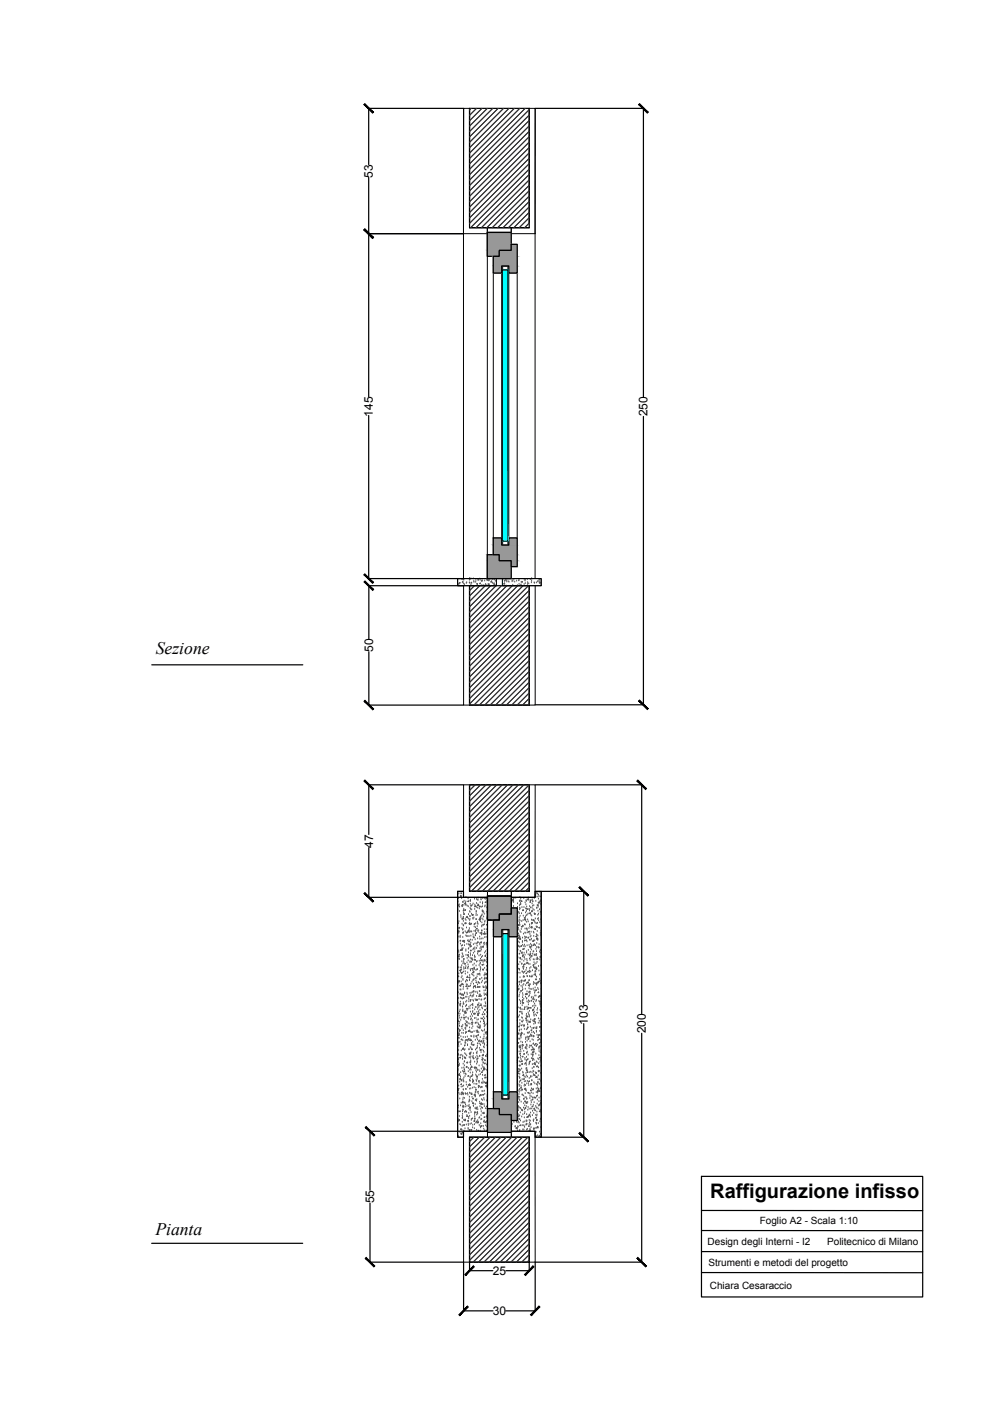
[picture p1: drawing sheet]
<svg xmlns="http://www.w3.org/2000/svg" width="420mm" height="594mm" viewBox="0 0 420 594" stroke-linecap="round" stroke-linejoin="round" font-family="sans-serif">
<defs><g id="words">
<text font-size="8.4" x="297.5" y="502">Raffigurazione infisso</text>
<g font-size="7.4">
<text x="65.3" y="273.9">Sezione</text>
<text x="65.1" y="517.4">Pianta</text>
</g>
<g font-size="5">
<text x="156.2" y="74.4" transform="rotate(-90 156.2 74.4)">53</text>
<text x="156.2" y="174.5" transform="rotate(-90 156.2 174.5)">145</text>
<text x="271.3" y="174.5" transform="rotate(-90 271.3 174.5)">250</text>
<text x="156.3" y="273.2" transform="rotate(-90 156.3 273.2)">50</text>
<text x="156.3" y="355.1" transform="rotate(-90 156.3 355.1)">47</text>
<text x="246.3" y="429.3" transform="rotate(-90 246.3 429.3)">103</text>
<text x="270.6" y="432.9" transform="rotate(-90 270.6 432.9)">200</text>
<text x="156.8" y="504.2" transform="rotate(-90 156.8 504.2)">55</text>
<text x="206.4" y="534.1">25</text>
<text x="206.4" y="551">30</text>
</g>
<g font-size="4.2">
<text x="318.3" y="512.8">Foglio A2 - Scala 1:10</text>
<text x="296.4" y="521.8">Design degli Interni - I2</text>
<text x="346.5" y="521.8">Politecnico di Milano</text>
<text x="296.8" y="530.6">Strumenti e metodi del progetto</text>
<text x="297.3" y="540.2">Chiara Cesaraccio</text>
</g>
</g></defs>
<!-- layer: spessoreLmuri -->
<path d="M196.7 45.4v50h25v-50M196.7 93.4v-48h25v48M196.7 245.4v50h25v-50M196.7 245.4h25M196.7 328.8h25v44.6h-25zM196.7 476.4h25v52.4h-25z" fill="none" stroke="#000" stroke-width=".51"/>
<!-- layer: hatches -->
<path d="M208 242.4v3M210.5 242.4v3" fill="none" stroke="#0ff" stroke-width=".42"/>
<!-- layer: sezioneLastre -->
<g fill="none" stroke="#000" stroke-width=".42">
<path d="M204.1 97.4h10.1v7.5h-5.1v2.5h-5zM204.1 97.4h10.1M209.1 104.9h5.1v-2.5h2.5v12h-3.6v-3h-2.9v3h-3.6v-7h2.5zM213.1 111.4h3.6M204.1 232.4h5v2.5h5.1v7.5h-10.1zM206.6 225.4h3.6v3h6.5v9h-2.5v-2.5h-5.1v-2.5h-2.5zM213.1 228.4v-3h3.6v3M191.7 242.4h16.3v3h-16.3zM208 242.4h-16.3v3h16.3M210.5 242.4h16.2v3h-16.2M210.5 242.4h16.2v3h-16.2zM204.2 375.4h10h-10"/>
<path d="M204.2 375.4h10v7.5h-5v2.5h-5zM204.2 375.4h10M209.2 382.9h5v-2.5h2.5v12h-3.5v-3h-3v3h-3.5v-7h2.5zM213.2 389.4h3.5M206.7 457.4h3.5v3h6.5v9h-2.5v-2.5h-5v-2.5h-2.5zM204.2 464.4h5v2.5h5v7.5h-10zM204.2 474.4h10M213.2 460.4v-3h3.5v3"/>
</g>
<!-- layer: LineeControtelaio -->
<g fill="none" stroke="#000" stroke-width=".42">
<path d="M194.2 45.4v52.5h9.9M196.7 45.4h-2.5v50.5M221.7 45.4h2.5l-.1 52.5M224.2 45.4l-.1 52.5M204.1 95.4v2h10.1v-2M214.2 97.9h9.9M194.2 245.4v50h2.5M224.2 245.4v50h-2.5M196.7 328.8h-2.5v47.1h10M221.7 328.8h2.5l-.1 47.1h-9.9M204.2 375.4v-2h10v2M204.2 473.9h-10v54.9h2.5"/>
<path d="M204.2 474.4v2M214.2 473.9h9.9l.1 54.9h-2.5M214.2 474.4v2"/>
</g>
<!-- layer: LineeProiettate -->
<g fill="none" stroke="#000" stroke-width=".42">
<path d="M194.2 95.9v146.5M204.1 97.4v145h10.1M224.1 97.9v144.5M206.6 114.4v111M210.6 113.1h2.2v113.6h-2.2zM216.7 114.4v111M194.2 373.4h-2.5v103h2.5M208 375.4h2.5M224.1 373.4h2.6v103h-2.6M204.2 385.4v79M206.7 385.4v72M210.6 391.1h2.2v67.6h-2.2z"/>
<path d="M216.7 392.4v65"/>
</g>
<!-- layer: 2.5 -->
<g fill="none" stroke="#000" stroke-width=".42">
<path d="M204.1 95.4v2M214.2 95.4v2M210.2 114.4v111M210.6 111.4h2.2v1.7h-2.2v-1.7h2.2M210.6 113.1v113.6M212.8 113.1v113.6M213.1 114.4v111M210.6 226.7h2.2v1.7h-2.2zM204.2 373.4v2M214.2 373.4v2M210.2 392.4v65M210.6 391.1v67.6h2.2v1.7h-2.2v-1.7h2.2v-67.6"/>
<path d="M210.6 389.4h2.2v1.7h-2.2v-1.7h2.2M213.2 392.4v65M204.2 474.4v2M214.2 474.4v2"/>
</g>
<!-- layer: sezioneLastre -->
<circle cx="210" cy="474.4" r=".18" fill="#000"/>
<!-- layer: lastre -->
<g fill="none" stroke="#545454" stroke-width=".42">
<path d="M191.8 244.9h.1M192.1 244.8h.1M192.4 244.2l.3-.2-.1 .3zM192.5 244.6h.1M193.5 242.8h.1M193.9 243.6v.3h-.3zM193.9 243h.1M194.1 244.6h.1M194.2 243h.1M194.3 243h.1M194.6 245h.1M195.3 244.4h.1"/>
<path d="M195.5 244.1h.1M196.6 244.2h.1M196.6 243.1h.1M196.6 242.5l.4-.1-.1 .3zM196.7 242.4h.1M196.7 244.3h.1M196.8 242.6h.1M197.3 245.1h.1M197.3 242.5h.1M197.5 243.9l.1 .3h-.3zM198.3 242.5h.1M198.5 243.6h.1"/>
<path d="M198.5 244h.1M199.3 244h.1M199.3 243.2h.1M199.7 244.6l.3-.1-.1 .3zM200 245.2h.1M200.5 242.5l.1 .5h-.5zM201 242.6h.1M201.2 244.2v.4l-.3-.1zM201.4 243.1h.1M201.8 243.6h.1M201.9 245.3h.1M201.9 243.6h.1"/>
<path d="M202 243.3h.1M202.7 245.3h.1M203 243.4h.1M203.4 244.9h.1M203.6 245.2h.1M203.7 242.7h.1M203.9 243l.4-.2-.1 .3zM204.4 242.6h.1M204.5 244.9h.1M204.5 243.2h.1M204.8 243.4h.1M204.8 244.6l.1 .3h-.3z"/>
<path d="M204.9 243.1h.1M205.9 243.4l.1 .5-.5-.1zM206.3 244.4h.1M206.4 242.8h.1M206.8 244.7h.1M207 245l.3-.1-.1 .3zM207 244.6h.1M207.1 242.9h.1M207.5 243.5h.1M211.4 244.2v.5l-.4-.1zM211.6 243.2l-.4 .2 .3 .1 .1-.3M211.8 243.1h.1"/>
<path d="M212 245.4h.1M212.3 243.4h.1M212.3 243.8h.1M212.9 243.8h.1M213.2 243.9h.1M214.3 245.4h.3M214.5 243.7h.1M214.5 243.2h.1M214.8 245.2h.1M214.9 243.5h.1M215.2 242.8h.1M215.6 243.9h.1"/>
<path d="M216.4 243.5h.1M216.5 245.4l.3-.3v.3M217.2 243.3h.1M217.4 244.8h.1M217.5 243.1h.1M218 245.4h.1M218.3 245h.1M218.3 244h.1M218.5 243.8l.4-.2-.1 .3zM219.6 244.9h.1M219.6 243h.1M220 243.4h.1"/>
<path d="M220 244.5h.1M220.1 242.8h.1M220.9 242.9h.1M221 244.9h.1M221 244.1h.1M221.5 244.6h.1M222.3 242.4l.1 .3-.3-.1zM222.6 244.2h.1M222.7 242.5h.1M222.7 243.5h.1M222.8 242.6h.1M223.7 244.2h.1"/>
<path d="M223.9 244.3h.1M224.7 244.2h.1M225.2 243.8h.1M225.4 243.6h.1M225.8 244.2l.4-.2-.1 .3zM226 244h.1M226 242.7l.1 .3h-.4zM226.5 244.3h.1M191.7 379.2l.3-.1-.1 .3-.2-.1M191.8 379.6h.1M191.8 377.9h.1M191.9 376.2h.1"/>
<path d="M192 374.5h.1M192 376.4h.1M192.2 379.7h.1M192.4 379.1h.1M192.7 374.5h.1M192.9 375.5l.3-.1-.1 .3zM193.1 375.1v.3h-.3zM193.3 374.4h.1M193.4 376.5h.1M193.5 379.8h.1M193.8 379.9h.1M193.8 378.9v.4l-.3-.1z"/>
<path d="M193.8 378h.1M194 378.1h.1M194.3 379.2h.1M194.4 377.5h.1M194.6 378.5l.4-.4 .1 .5zM195.1 379.2h.1M195.1 377.8h.1M195.2 376h.1M195.2 379.2h.1M195.7 379.6h.1M195.9 377.6l.4-.1-.1 .3zM196.1 376.6h.1"/>
<path d="M196.2 379.9h.1M197 378.9h.1M197 377.6h.1M197.1 377.2h.1M197.4 379.3l.1 .3-.3-.1zM197.8 379.3h.1M198.2 378.7h.1M198.8 376.7h.1M198.9 380h.1M198.9 379.2h.1M199 379.6l.3-.1-.1 .3zM199.6 378.5h.1"/>
<path d="M199.7 376.8h.1M199.9 377.1h.1M200.2 379h.1M200.2 375.9h.2M200.2 375.9v.1M200.3 377.2h.1M200.4 378.9l.1 .5h-.5zM200.5 379.4h.1M200.5 375.9l-.3 .1M201.1 379.6v.3h-.3zM201.1 378.2h.1M201.5 376.8h.1"/>
<path d="M201.5 377h.1M202.1 379.9h.1M202.1 378.8h.1M202.2 378.2h.1M202.2 376.5h.1M202.9 376.6h.1M203.1 380h.1M203.2 379.5h.1M203.2 378l.4-.1-.1 .3zM203.4 376.8h.1M204 376.1v.3h-.3zM204.1 377.7h.1"/>
<path d="M214.8 376.8l.4-.2-.2 .3zM214.9 377.1h.1M214.9 377.9h.1M214.9 377l.1 .4-.3-.1zM215.1 377.4h.1M215.1 379.8h.1M215.2 378.1h.1M215.2 376.4h.1M215.8 375.9l-.2 .2 .5 .1-.1-.3M216.8 378.7h.1M217.7 379.4h.1M217.7 377.7h.1"/>
<path d="M217.8 376h.1M217.8 377.5h.1M217.8 378.8l.4-.1-.1 .3zM217.9 377.4h.1M218.1 378.5h.1M218.1 376.7h.1M218.6 377.4v.3l-.3-.1zM219.4 376.5h.1M220 378.2h.1M220.3 379.1h.1M220.4 377.4h.1M220.5 377.6h.1"/>
<path d="M220.6 380h.1M220.8 376.9h.1M221 376.9l.4-.4 .1 .5zM221.3 376.2h.1M221.9 379.8h.1M222.1 377.2l.4-.2-.2 .3zM222.2 377.7l.1 .3h-.3zM222.9 378.7h.1M223 377h.1M223.1 379.6h.1M223.2 377.8h.1M223.2 377.7h.1"/>
<path d="M223.6 379.4h.1M223.8 376.4h.1M224.2 375.2h.1M224.5 377.6h.1M224.5 375.8h.1M224.8 374.1h.1M225.1 379.4h.1M225.1 379.2l.4-.1-.1 .3zM225.1 374.2l.1 .3h-.3zM225.3 375.8h.1M225.5 378.4h.1M225.5 376.7h.1"/>
<path d="M225.6 375h.1M225.8 375.6h.1M225.9 373.8h.1M225.9 378v.3h-.3zM225.9 377.8h.1M226.4 375.5l.3-.1-.1 .3zM226.4 377.4h.1M226.6 378.9h.1M226.7 377.5l-.2 .3h.2M191.7 381.3h.1M191.8 394.8h.1M192 398.4h.1"/>
<path d="M192.1 386.9h.1M192.2 391h.1M192.2 390.2h.1M192.2 399h.1M192.2 392.6h.1M192.2 389.2h.1M192.2 386.1h.1M192.2 390.1l.1 .3h-.3zM192.2 388.6l.4-.1-.1 .3zM192.4 381.9h.1M192.5 380h.1M192.8 392.8h.1"/>
<path d="M192.8 392.2h.1M192.8 398.1l.3-.2-.1 .3zM192.9 395.5h.1M192.9 393.9l.1 .3h-.3zM193 383.6h.1M193.1 384.4h.1M193.2 398.2h.1M193.3 396.4h.1M193.5 385l.3-.2-.1 .3zM193.5 389h.1M193.5 397.5h.1M193.6 387.2h.1"/>
<path d="M193.6 399.5h.1M193.6 397.7l.1 .3h-.3zM193.7 397.8h.1M193.7 396.2h.1M193.8 394.5h.1M193.8 389.7h.1M193.8 400h.1M193.9 392.8h.1M193.9 391.1h.1M193.9 397.4h.1M194 389.4h.1M194 384.5h.1"/>
<path d="M194 391h.1M194 394.4l.4-.2-.1 .3zM194 387.7h.1M194.1 381.8h.1M194.1 386h.1M194.1 390.8h.1M194.2 384.3h.1M194.2 385h.1M194.2 394.4h.1M194.2 381.5h.1M194.2 387.9h.1M194.2 382.6h.1"/>
<path d="M194.3 380.9h.1M194.4 381.6h.1M194.5 382.8v.3h-.3zM194.5 394.9h.1M194.6 396.2h.1M194.6 394.4h.1M194.7 381.3l.3-.2-.1 .3zM194.8 387h.1M194.9 390.4h.1M194.9 385.2h.1M195.1 398h.1M195.1 398.5h.1"/>
<path d="M195.2 392.1h.1M195.2 386.6v.3h-.3zM195.2 385.6h.1M195.3 390.7l.3-.2-.1 .4zM195.4 388.8h.1M195.5 392.4h.1M195.6 395.6h.1M195.7 383.9v.5l-.4-.1zM195.8 384.5h.1M195.9 390.4v.3h-.3zM195.9 394.2h.1M196 390.1l.4-.4v.5z"/>
<path d="M196 392.4h.1M196.2 385h.1M196.2 397.7h.1M196.3 399.2h.1M196.3 383.2h.1M196.3 397.5h.1M196.4 395.8h.1M196.4 394.1h.1M196.5 392.4h.1M196.5 395.9h.1M196.5 387l.3-.1-.1 .3zM196.5 389.8h.1"/>
<path d="M196.5 390.7h.1M196.6 394.2l.1 .3h-.4zM196.6 389h.1M196.7 387.3h.1M196.7 385.6h.1M196.8 386.8h.1M196.8 381.9h.1M196.8 383.9h.1M196.9 382.2h.1M196.9 385.2h.1M196.9 396.9h.1M196.9 380.6h.1"/>
<path d="M196.9 384h.1M196.9 390.5h.1M197 399.5h.1M197 395.5l.1 .5-.5-.1zM197.1 396.4l.3-.1-.1 .3zM197.1 393.8h.1M197.1 381h.1M197.1 387.4h.1M197.2 395.1h.1M197.2 392.2h.1M197.3 398l.1 .4-.4-.1zM197.3 390.4h.1"/>
<path d="M197.5 387.2h.1M197.5 383h.1M197.6 381.2h.1M197.6 390.5h.1M197.7 383.3l.4-.1-.1 .3zM197.8 394h.1M198.1 384.8h.1M198.1 398h.1M198.1 383.1l.1 .3h-.3zM198.1 391.6h.1M198.2 385.1h.1M198.2 392.5h.1"/>
<path d="M198.3 392.7l.3-.1-.1 .3zM198.3 399.4h.1M198.3 395.8h.1M198.4 397.5h.1M198.5 384.6h.1M198.6 390.2h.1M198.6 388.4h.1M198.8 386.9l.1 .3h-.3zM198.9 398.8h.1M198.9 381h.1M198.9 397.1h.1M198.9 397.8h.1"/>
<path d="M199 395.4h.1M199 393.7h.1M199.1 392h.1M199.2 390.4h.1M199.2 391.9h.1M199.2 388.7h.1M199.2 389.9h.1M199.3 387h.1M199.3 385.3h.1M199.4 383.6h.1M199.4 382.8h.1M199.5 381.9h.1"/>
<path d="M199.5 382h.1M199.5 380.2h.1M199.5 390.7l.1 .3h-.3zM199.5 389l.4-.1-.1 .3zM199.6 385.3h.1M199.6 397.4h.1M199.7 395.5h.1M199.9 396.4h.1M199.9 383.5h.1M199.9 390h.1M199.9 388.2h.1M199.9 395.2h.1"/>
<path d="M200 386.4h.1M200.1 399.8h.1M200.1 393.3h.1M200.1 398.5l.3-.2-.1 .3zM200.1 380.5h.1M200.1 386.9h.1M200.2 399.1h.1M200.2 387.3h.1M200.2 394.5l.1 .4-.3-.1zM200.3 390.6h.1M200.5 389.9h.1M200.7 385.1l.4-.4 .1 .5z"/>
<path d="M200.8 385.4l.3-.2-.1 .3zM200.8 380.8h.1M200.9 392.6h.1M200.9 398.4l.1 .3h-.3zM201 395.4h.1M201 395.9h.1M201 393.5h.1M201.1 397.5h.1M201.1 391.1h.1M201.1 384.6h.1M201.2 384.7h.1M201.2 386.2h.1"/>
<path d="M201.3 384.3h.1M201.3 394.8l.4-.1-.1 .2zM201.4 390.9l.4-.4v.5zM201.4 398.5h.1M201.5 396.8h.1M201.5 395.1h.1M201.6 397.1h.1M201.6 380.1h.1M201.6 393.4h.1M201.6 397.9h.1M201.7 391.7h.1M201.7 390h.1"/>
<path d="M201.8 383.4v.3h-.3zM201.8 388.3h.1M201.8 387.9h.1M201.9 386.6h.1M201.9 385h.1M201.9 390h.1M202 383.3h.1M202 381.7l.3-.1-.1 .2zM202 381.6h.1M202.2 382.1h.1M202.3 393.4h.1M202.3 385.4h.1"/>
<path d="M202.4 391.5h.1M202.5 387.2v.3h-.3zM202.5 396.3v.5l-.5-.1zM202.6 391.1l.3-.1-.1 .3zM202.6 384.2h.1M202.6 382.4h.1M202.6 395.3h.1M202.8 395.9h.1M202.9 383h.1M202.9 389.4h.1M202.9 395.1h.1M202.9 387.4h.1"/>
<path d="M203 390.7h.1M203 399.3h.1M203 386.4h.1M203 392.8h.1M203.2 385.9h.1M203.2 391v.4l-.3-.1zM203.4 398.7h.1M203.6 391.4h.1M203.6 392.7h.1M203.7 389.5h.1M203.7 396h.1M203.8 387.4l.3-.1-.1 .3z"/>
<path d="M203.9 394.9v.3h-.3zM203.9 382.2h.1M203.9 384.8h.1M204 380.3h.1M204 399.8h.1M204 397h.1M204.1 398.1h.1M204.1 390.5h.1M204.1 384.1h.1M204.1 396.4h.1M204.2 394.7h.1M216.7 381.6v.4"/>
<path d="M216.7 382.5l.3-.1-.3 .2M216.7 380.5h.1M216.8 380.1h.1M216.9 399.7h.1M217 398h.1M217 396.3h.1M217 391.4h.1M217 388.5l.1 .3h-.3zM217.1 394.7h.1M217.2 393h.1M217.2 391.9l.3-.1-.1 .3zM217.2 393.3h.1"/>
<path d="M217.2 391.3h.1M217.3 396.6h.1M217.3 389.6h.1M217.3 382.2h.1M217.4 387.9h.1M217.4 387.3v.5l-.4-.1zM217.4 386.2h.1M217.5 384.5h.1M217.5 396.8h.1M217.5 385.4h.1M217.5 382.8h.1M217.6 395h.1"/>
<path d="M217.6 381.1h.1M217.6 399.8h.1M217.6 386.9h.1M217.6 393.3h.1M217.7 380.5h.1M217.7 392.3l.1 .3h-.3zM217.8 387.7h.1M217.8 385.8h.1M217.8 396.7h.1M217.9 380.8h.1M217.9 383.9h.1M217.9 390.3h.1"/>
<path d="M217.9 398.6h.1M218 393.1l.1 .4h-.5zM218.1 398.6h.1M218.2 390.7h.1M218.4 389.4h.1M218.4 388.2l.4-.1-.2 .3zM218.5 396.1v.4l-.3-.1zM218.5 382.8h.1M218.6 386.1h.1M218.6 380.2h.1M218.7 398.8l.1 .5h-.5zM218.8 394.8h.1"/>
<path d="M218.9 394.4h.1M218.9 388h.1M218.9 393h.1M218.9 381.6h.1M218.9 396h.1M219 397.6l.3-.1-.1 .3zM219.1 385.7h.1M219.2 400v.3l-.3-.1zM219.2 383.8h.1M219.2 388.1h.1M219.3 391.4h.1M219.3 381.2v.3h-.3z"/>
<path d="M219.4 396.6h.1M219.5 380.2h.1M219.6 399.4h.1M219.6 397.7h.1M219.6 384.5l.4-.1-.1 .3zM219.7 396h.1M219.7 387.4h.1M219.7 394.3h.1M219.8 392.6h.1M219.9 390.9h.1M219.9 393.4h.1M219.9 389.2h.1"/>
<path d="M220 385v.3h-.3zM220 387.5h.1M220 396.7h.1M220 385.8h.1M220.1 384.1h.1M220.2 382.4h.1M220.2 392.8h.1M220.2 394l.3-.2-.1 .3zM220.2 385.5h.1M220.2 380.7h.1M220.3 391h.1M220.5 383.6h.1"/>
<path d="M220.5 381.8h.1M220.6 380.9h.1M220.6 399.2h.1M220.6 398.7h.1M220.6 386.4h.1M220.6 392.8h.1M220.7 388.8v.3h-.3zM220.8 394.6h.1M220.8 396.2h.1M220.8 383.3h.1M220.8 389.8h.1M220.9 380.9l.3-.2-.1 .3z"/>
<path d="M220.9 390.8h.1M221 385.4h.1M221.2 382.9h.1M221.3 386.2h.1M221.3 398.2h.1M221.4 392.6v.4l-.3-.1zM221.4 390.3l.4-.2-.1 .3zM221.5 390.8h.1M221.6 389h.1M221.6 396.1h.1M221.8 381.7h.1M221.8 393.9h.1"/>
<path d="M221.8 387.5h.1M221.9 381.1h.1M221.9 388.2h.1M222 391.5h.1M222 399.7l.3-.2-.1 .4zM222.1 392.6h.1M222.1 396.5l.1 .3-.4-.1zM222.1 382.3l.1 .5-.5-.1zM222.2 399h.1M222.2 380.3h.1M222.2 397.3h.1M222.3 395.6h.1"/>
<path d="M222.3 393.9h.1M222.4 383.4h.1M222.4 392.2h.1M222.5 390.5h.1M222.5 388.9h.1M222.6 398h.1M222.6 387.2h.1M222.6 393.5h.1M222.6 396.2h.1M222.7 385.5h.1M222.7 396.8h.1M222.7 383.8h.1"/>
<path d="M222.8 382.1h.1M222.8 388.1v.5l-.4-.1zM222.8 380.4h.1M222.9 388.8h.1M222.9 387h.1M222.9 385.6h.1M222.9 381.5l.1 .3h-.3zM223 386.5l-.1 .3-.2-.2 .3-.1M223.2 399.8h.1M223.2 396l.4-.1-.1 .3zM223.3 381h.1M223.3 398.8h.1"/>
<path d="M223.4 390.6h.1M223.5 393.9v.5l-.4-.1zM223.6 398.7h.1M223.6 385.9h.1M223.6 392.3h.1M223.6 385.3l.1 .3h-.3zM223.6 390.9h.1M223.7 381.4h.1M223.8 395.7h.1M223.8 382.8h.1M223.8 389.3h.1M223.9 382.9l.4-.1-.2 .3z"/>
<path d="M223.9 396h.1M223.9 383h.1M224 394.2h.1M224 386.3h.1M224.1 399.7l.1 .5-.5-.1zM224.2 386.8h.1M224.3 385h.1M224.3 389.1l.1 .3h-.3zM224.3 396.2h.1M224.5 392.3l.3-.1-.1 .3zM224.5 397.7h.1M224.6 388.3h.1"/>
<path d="M224.7 391.6h.1M224.7 398.7h.1M224.8 399.9h.1M224.8 388.6h.1M224.8 393.4h.1M224.8 397h.1M224.8 387h.1M224.8 380.6h.1M224.8 395.3h.1M224.9 393.6h.1M224.9 380.4h.1M225 391.9h.1"/>
<path d="M225 390.2h.1M225 393l.1 .3-.3-.1zM225.1 388.5h.1M225.2 386.8h.1M225.2 385.1h.1M225.2 394h.1M225.3 383.5h.1M225.3 392.2h.1M225.3 393.6h.1M225.4 381.8h.1M225.4 380.1h.1M225.4 396.9h.1"/>
<path d="M225.5 384.8h.1M225.6 383h.1M225.6 385.7h.1M225.7 388.6l.4-.1-.2 .3zM225.7 396.8l.1 .3h-.3zM225.8 395.7h.1M226 381.1h.1M226.1 398.9h.1M226.1 386.6h.1M226.2 398l.4-.1-.1 .3zM226.3 391h.1M226.4 399.3h.1"/>
<path d="M226.5 398.2h.1M226.5 385.4h.1M226.5 391.8h.1M226.6 381.8v.3h-.3zM226.6 392h.1M226.6 383.2h.1M226.6 390.1h.1M191.7 401.7v.1M191.9 400.2h.1M191.9 415.9h.1M192.1 411.2l.4-.2-.1 .3zM192.1 408.9l.1 .3h-.3z"/>
<path d="M192.1 418.3h.1M192.2 411.9h.1M192.2 405.4h.1M192.2 411.1h.1M192.2 408h.1M192.3 400.4v.5h-.4zM192.3 411.3h.1M192.5 402h.1M192.5 400.1h.1M192.5 406.6l.4-.4 .1 .5zM192.7 416.6h.1M192.7 414.7h.1"/>
<path d="M192.8 412.7l.1 .3h-.3zM192.9 419.8h.1M192.9 418.1h.1M192.9 413.3h.1M192.9 407.4h.1M193 416.5h.1M193 405.6h.1M193 416.6h.1M193.1 414.8h.1M193.1 413.1h.1M193.2 411.4h.1M193.2 409.7h.1"/>
<path d="M193.2 405.4h.1M193.3 418.3h.1M193.3 408h.1M193.4 406.3h.1M193.4 407.5l.3-.2-.1 .3zM193.4 404.6h.1M193.5 402.9h.1M193.5 416.5l.1 .3h-.3zM193.5 401.2h.1M193.5 409.1h.1M193.6 400.8h.1M193.6 412l.1 .5-.5-.1z"/>
<path d="M193.6 418.6h.1M193.9 416.7h.1M193.9 418.2l.4-.4v.5zM193.9 416.9l.4-.1-.1 .2zM193.9 403.8h.1M193.9 410.3h.1M193.9 410.7h.1M194 414.5h.1M194.1 412.7h.1M194.1 407.2h.1M194.1 413.7h.1M194.1 400.8h.1"/>
<path d="M194.2 402.8h.1M194.3 405.4h.1M194.3 406.1h.1M194.3 403.5h.1M194.3 401.6l.1 .3-.3-.1zM194.6 403.8l.3-.2-.1 .4zM194.6 416.3h.1M194.6 416h.1M194.9 407.1h.1M194.9 408.1h.1M195 411.4h.1M195 405.4l-.2 .3h.3v-.3"/>
<path d="M195.1 417.8h.1M195.1 419.9h.1M195.1 411.4h.1M195.1 413.2l.4-.1-.1 .3zM195.1 404.9h.1M195.2 400.2h.1M195.3 412.6h.1M195.4 410.7h.1M195.5 419.5h.1M195.6 417.8h.1M195.6 416.1h.1M195.6 403.4h.1"/>
<path d="M195.6 413.4h.1M195.7 414.4h.1M195.7 401.5h.1M195.7 416.7h.1M195.7 412.7h.1M195.8 409.2v.3h-.3zM195.8 411h.1M195.8 400.1l.4-.1-.1 .3zM195.9 409.3h.1M195.9 407.6h.1M195.9 414.3h.1M195.9 405.5h.1"/>
<path d="M196 405.9h.1M196.1 404.2h.1M196.1 402.5h.1M196.2 400.9h.1M196.2 405.1h.1M196.3 400.9h.1M196.4 418.7h.1M196.4 409.5l.3-.1-.1 .3zM196.4 419.7h.1M196.5 417.9h.1M196.5 413v.3h-.3zM196.7 410.8h.1"/>
<path d="M196.7 410.5h.1M196.7 408.7h.1M196.9 416.2h.1M196.9 403.3h.1M196.9 409.7h.1M196.9 402.9h.1M196.9 418.9l.4-.1-.1 .3zM196.9 401.4h.1M197 406.2h.1M197.1 419.6h.1M197.1 406.7h.1M197.1 413.2h.1"/>
<path d="M197.1 400.3h.1M197.2 416.8v.4l-.3-.1zM197.3 412.3h.1M197.4 416.1h.1M197.5 403.1h.1M197.6 405.8l.4-.1-.1 .3zM197.6 408.2h.1M197.7 401.3l.1 .5-.5-.1zM197.7 411.5h.1M197.7 417.7h.1M197.8 415.9h.1M197.9 400.4h.1"/>
<path d="M198 401.9v.3h-.2zM198 408.5h.1M198.1 417.3h.1M198.1 406.7h.1M198.1 410.9h.1M198.1 419.1h.1M198.1 404.4h.1M198.2 417.4h.1M198.2 415.2l.3-.1-.1 .3zM198.2 415.7h.1M198.3 414h.1M198.3 419.5h.1"/>
<path d="M198.3 412.3h.1M198.3 413.5h.1M198.4 407.1v.4h-.4zM198.4 410.6h.1M198.4 416.8h.1M198.5 408.9h.1M198.5 407.3h.1M198.6 405.6h.1M198.6 410.3h.1M198.6 405.7h.1M198.6 413.3l.4-.4 .1 .4zM198.7 403.9h.1"/>
<path d="M198.7 405.7v.3h-.2zM198.7 402.2h.1M198.8 400.5h.1M198.9 402.1l.3-.1-.1 .3zM198.9 401.1h.1M199 401h.1M199.1 415.7h.1M199.1 418.8h.1M199.2 413.9h.1M199.4 406.5h.1M199.4 411h.1M199.4 409.5l.1 .3h-.3z"/>
<path d="M199.4 411.6l.4-.2-.1 .3zM199.4 404.7h.1M199.6 403.1h.1M199.7 417.5h.1M199.7 406.3h.1M199.7 418.6l.1 .5h-.5zM199.8 409.2h.1M199.8 415.7h.1M199.8 402.8h.1M199.9 408.3h.1M200 419.1h.1M200 406.2h.1"/>
<path d="M200 412.6h.1M200.1 416.2h.1M200.1 413.3l.1 .3h-.3zM200.4 408.3h.1M200.4 413.7h.1M200.4 411.6h.1M200.5 411.9h.1M200.6 407.9l.4-.2-.1 .4zM200.7 400.5h.1M200.7 418.8h.1M200.7 404.5h.1M200.7 417.1h.1"/>
<path d="M200.8 402.7h.1M200.8 415.4h.1M200.8 417.2l.1 .3-.3-.1zM200.9 413.7h.1M200.9 412h.1M201 410.3h.1M201 415.5h.1M201 416.8h.1M201.1 408.6h.1M201.1 413.6h.1M201.1 410.4h.1M201.1 403.9h.1"/>
<path d="M201.1 406.9h.1M201.1 416.9h.1M201.2 405.2h.1M201.2 417.3l.4-.1-.1 .3zM201.2 403.5h.1M201.3 401.8h.1M201.3 406.3h.1M201.4 400.2h.1M201.4 405.8h.1M201.5 419h.1M201.6 402.2l.1 .3h-.3zM201.7 401.2h.1"/>
<path d="M201.8 411.7h.1M201.8 418.9h.1M201.8 409.9h.1M201.9 404.2l.3-.1-.1 .3zM202 402.5h.1M202.1 411.1h.1M202.1 400.7h.1M202.3 413.4h.1M202.3 403.2h.1M202.3 406l.1 .3h-.3zM202.4 406.4h.1M202.4 413.6l.4-.1-.1 .3z"/>
<path d="M202.6 404.3h.1M202.7 402.5l.4-.4 .1 .5zM202.8 416.3h.1M202.8 408.7h.1M202.8 415.2h.1M202.8 418.9h.1M202.8 402.3h.1M202.9 417h.1M203 418.6h.1M203 405.7h.1M203 412.1h.1M203 409.8l.1 .3h-.3z"/>
<path d="M203.1 408.5h.1M203.1 409.7h.1M203.1 400.5l.4-.1-.1 .3zM203.2 407.9h.1M203.2 411.8h.1M203.3 418.4h.1M203.4 400.5h.1M203.4 416.7h.1M203.4 415h.1M203.5 413.3h.1M203.6 411.6h.1M203.6 409.9h.1"/>
<path d="M203.7 408.2h.1M203.7 411.5h.1M203.7 409.9l.3-.1-.1 .3zM203.7 406.5h.1M203.7 413.6l.1 .4-.3-.1zM203.8 413.8h.1M203.8 407.9v.5l-.4-.1zM203.8 404.9h.1M203.8 417h.1M203.9 403.2h.1M203.9 401.5h.1M204 402.3h.1"/>
<path d="M204 416.3h.1M204 409.9h.1M204 403.4h.1M204.1 405.9h.1M204.1 416.9h.1M204.2 414v.1M216.7 412.3h.1M216.7 404.9v.3M216.7 404.8h.1M216.8 400.6h.1M216.8 403.1h.1M216.9 401.4h.1"/>
<path d="M216.9 401.2h.1M216.9 407.3l.1 .3-.3-.1zM217 415.2h.1M217 413.3h.1M217 414.4l.4-.1-.1 .3zM217.2 406h.1M217.3 404.2h.1M217.3 414.3h.1M217.4 417.6h.1M217.5 416.9h.1M217.6 419.1h.1M217.6 406.2h.1"/>
<path d="M217.6 412.6h.1M217.6 406.5h.1M217.7 411.4h-.3l.2-.3 .1 .3M217.7 401.3l.4-.1-.1 .3zM217.8 416h.1M217.8 407.8h.1M217.8 403.2h.1M217.8 409.6h.1M218 401.8h.1M218.1 419.6h.1M218.3 413.2h.1M218.3 410.7l.3-.1-.1 .3z"/>
<path d="M218.3 414.9l.1 .3h-.3zM218.3 411.4h.1M218.3 411.8h.1M218.6 404h.1M218.6 402.2h.1M218.6 403.9h.1M218.7 407.1h.1M218.8 419.7h.1M218.8 413.7h.1M218.8 407.3h.1M218.9 400.9h.1M218.9 418h.1"/>
<path d="M218.9 414.9h.1M218.9 416.3h.1M219 405l.4-.4v.5zM219 414.6h.1M219 418.7l.1 .4-.3-.1zM219 417h.1M219.1 412.9h.1M219.1 411.2h.1M219.2 405.8h.1M219.2 409.5h.1M219.3 407.8h.1M219.3 406.1h.1"/>
<path d="M219.3 409.2h.1M219.4 404.4h.1M219.4 418.5h.1M219.4 412.4h.1M219.4 402.7h.1M219.5 401h.1M219.5 407.1l.4-.2-.1 .3zM219.6 411.2h.1M219.6 401.3h.1M219.7 409.3h.1M219.9 403.8v.3h-.3zM219.9 402h.1"/>
<path d="M220 400.2h.1M220 414.4h.1M220.1 410.4v.5l-.4-.1zM220.1 416.5l.3-.2-.1 .3zM220.1 417.7h.1M220.2 412.9h.1M220.3 406.6h.1M220.5 403.8h.1M220.5 418.5h.1M220.6 405.7h.1M220.6 412.1h.1M220.6 407.6v.3h-.3z"/>
<path d="M220.7 418.4h.1M220.7 402h.1M220.7 416.5h.1M220.7 416.2l.1 .5-.5-.1zM220.7 403.4l.4-.2-.1 .3zM220.8 419.7h.1M220.8 409.1h.1M220.8 415.5h.1M220.8 402.7h.1M221 409.2h.1M221 407.3h.1M221.1 411.9h.1"/>
<path d="M221.2 400h.1M221.3 411.4v.3h-.3zM221.3 412.8l.4-.2-.1 .4-.3-.2M221.3 404h.1M221.4 419.3h.1M221.4 407.2h.1M221.5 417.6h.1M221.5 415.9h.1M221.5 410.9h.1M221.6 414.2h.1M221.7 412.5h.1M221.7 410.8h.1"/>
<path d="M221.8 419.7h.1M221.8 417.2h.1M221.8 413.2h.1M221.8 409.1h.1M221.8 400.4h.1M221.8 406.8h.1M221.8 401.7h.1M221.9 407.5h.1M221.9 405.8h.1M222 415.2v.4l-.3-.1zM222 404.1h.1M222 416.3h.1"/>
<path d="M222.1 402.4h.1M222.1 409.3h.1M222.1 400.7h.1M222.1 414.5h.1M222.1 412.5h.1M222.3 407.2h.1M222.3 401.4h.1M222.4 405.3h.1M222.5 409.1l.4-.1-.1 .3zM222.6 418.1h.1M222.7 419.1v.3h-.3zM222.8 414.6h.1"/>
<path d="M222.8 400.3l.1 .3h-.3zM222.8 417.8h.1M222.9 408.9h.1M223 406.7h.1M223.1 418.5l.4-.1-.1 .3zM223.4 414.3h.1M223.4 402.1h.1M223.4 412.5h.1M223.5 419.9h.1M223.5 404.1l.1 .3h-.3zM223.5 418h.1M223.5 405.2h.1"/>
<path d="M223.5 411.6h.1M223.6 405.2h.1M223.7 403.3h.1M223.7 408.6h.1M223.7 415h.1M223.7 402.1h.1M223.8 412h.1M223.8 405.4l.3-.1-.1 .3zM223.9 416.1h.1M224 419h.1M224 417.3h.1M224 404.1h.1"/>
<path d="M224.1 415.6h.1M224.1 407.4h.1M224.2 413.9h.1M224.2 406.9h.1M224.2 412.2h.1M224.3 408.2h-.3l.2-.3 .1 .3M224.3 410.5h.1M224.3 414.8l.4-.1-.1 .3zM224.4 408.8h.1M224.4 407.1h.1M224.5 405.4h.1M224.5 419.7h.1"/>
<path d="M224.5 417.3h.1M224.6 403.7h.1M224.6 402.1h.1M224.7 400.4h.1M224.7 412.3h.1M224.7 419.2h.1M224.7 412.7h.1M224.8 410.5h.1M224.8 409.4h.1M224.8 406.3h.1M224.8 405.5l.1 .5-.5-.1zM224.8 412.7h.1"/>
<path d="M224.9 411.7l.1 .4-.3-.1zM225 403.2h.1M225 401.7l.4-.1-.1 .3zM225 401.3h.1M225.1 401.5h.1M225.1 411.7l.4-.4v.5zM225.3 414.1h.1M225.5 414.7h.1M225.5 418h.1M225.6 404.9h.1M225.6 411.1l.3-.1-.1 .3zM225.6 415.6l.1 .3h-.3z"/>
<path d="M225.8 419.5h.1M225.8 406.8h.1M225.8 417.7h.1M226 410.3h.1M226.1 408.5h.1M226.1 402.2h.1M226.2 417v.5h-.4zM226.2 420h.1M226.3 401.2h.1M226.3 419.4l.1 .3h-.3zM226.4 400.6l.1 .3h-.3zM226.5 412.1h.1"/>
<path d="M226.5 417.5h.1M226.5 404.7h.1M226.5 411.1h.1M226.6 418.6h.1M226.6 412.1h.1M226.7 416.9h.1M226.7 408.1h.1M226.7 414.5h.1M191.7 424.1v.3M191.7 427.1h.1M191.9 420.3h.1M192 427.7l.1 .3-.4-.1z"/>
<path d="M192 433.7l.3-.2-.1 .3zM192.1 436.9h.1M192.1 437.6h.1M192.1 434.9h.1M192.1 431.2h.1M192.1 424.8h.1M192.2 438.4h.1M192.2 433.1h.1M192.2 436.8h.1M192.3 435.1h.1M192.4 429.1h.1M192.4 433.4h.1"/>
<path d="M192.4 425.7h.1M192.4 431.7h.1M192.4 432.4h.1M192.5 423.9h.1M192.5 430h.1M192.5 428.3h.1M192.6 426.6h.1M192.7 421.2h.1M192.7 424.9h.1M192.7 420.6l.3-.2-.1 .3zM192.7 436.6h.1M192.7 431.5l.1 .3h-.3z"/>
<path d="M192.7 423.2h.1M192.8 421.5h.1M193 427.5h.1M193.1 434.4h.1M193.1 437.6h.1M193.2 430l.4-.1-.1 .2zM193.4 426.5h.1M193.4 435.3l.1 .3h-.3zM193.5 432.9h.1M193.5 431.1h.1M193.7 421.9h.1M193.7 423.7h.1"/>
<path d="M193.8 439.7h.1M193.8 421.9h.1M193.8 439.4l.3-.1-.1 .3zM193.9 429.6h.1M193.9 436h.1M193.9 423.1h.1M194 434.7h.1M194 439.4h.1M194.1 431.8h.1M194.1 426.5h.1M194.1 433h.1M194.1 420.1h.1"/>
<path d="M194.1 439.1l.1 .3h-.3zM194.2 420.3l.1 .3h-.3zM194.3 425.5h.1M194.3 423.9h.1M194.4 427.2h.1M194.5 426.3l.3-.1-.1 .3zM194.6 438.2h.1M194.8 439.7h.1M194.8 430.9h.1M194.8 437.1h.1M194.8 438.1h.1M194.9 429.1h.1"/>
<path d="M194.9 436.4h.1M194.9 434.7h.1M194.9 424.2l.1 .3h-.3zM195 423.6v.5l-.4-.1zM195 433h.1M195 435.7l.4-.1-.1 .3zM195.1 431.3h.1M195.1 421.7h.1M195.1 429.2h.1M195.1 437.1h.1M195.1 430.7h.1M195.1 424.2h.1"/>
<path d="M195.1 429.6h.1M195.1 432.5h.1M195.2 427.9h.1M195.3 426.2h.1M195.3 424.5h.1M195.4 421.3h.1M195.4 422.8h.1M195.4 432.6h.1M195.4 421.2h.1M195.6 428l.1 .3h-.3zM195.6 429.4l.1 .5-.4-.1zM195.7 423.5h.1"/>
<path d="M195.7 422.6l.4-.1-.1 .3zM195.8 434.5h.1M195.8 438.1h.1M195.8 437.7h.1M195.9 436.2h.1M196.1 426.6h.1M196.1 428.9h.1M196.2 427.1h.1M196.3 432l.3-.1-.1 .3zM196.3 435.2l.1 .5-.5-.1zM196.3 431.8l.1 .3h-.3zM196.4 439.8h.1"/>
<path d="M196.4 422h.1M196.5 439.8h.1M196.7 430.6h.1M196.8 431.9h.1M196.8 429h.1M196.8 435.5h.1M196.8 422.6h.1M197 421.5h.1M197 438.9h.1M197 426h.1M197 432.5h.1M197.1 424h.1"/>
<path d="M197.1 435.6v.3h-.3zM197.1 427.3h.1M197.2 436.1h.1M197.2 434.2h.1M197.4 439.4h.1M197.4 437.7h.1M197.5 426.9h.1M197.5 436h.1M197.5 437.2h.1M197.5 428.3l.4-.1-.1 .3zM197.5 425h.1M197.6 434.3h.1"/>
<path d="M197.6 432.6h.1M197.7 430.9h.1M197.7 429.2h.1M197.8 439.4v.4l-.3-.1zM197.8 437.8h.1M197.8 429.3h.1M197.8 427.5h.1M197.9 425.9h.1M197.9 432.6h.1M197.9 420.6v.4l-.3-.1zM197.9 424.2h.1M198 422.5h.1"/>
<path d="M198 436.6h.1M198 420.8h.1M198 428.6h.1M198 430.2h.1M198 437.7l.4-.1-.1 .3zM198.1 421.4h.1M198.1 423.7h.1M198.5 434.6h.1M198.5 434.1h.1M198.6 437.9h.1M198.6 432.2h.1M198.6 424.5v.3h-.3z"/>
<path d="M198.7 424.7l.4-.2-.1 .3zM198.8 424.9h.1M198.8 426.7h.1M198.9 423.1h.1M199.1 435.8h.1M199.2 422.1h.1M199.2 439.9h.1M199.3 428.3v.3h-.3zM199.3 434.1l.3-.2v.3zM199.4 426.6h.1M199.5 432h.1M199.6 439.4h.1"/>
<path d="M199.8 424.1h.1M199.8 428.5h.1M199.8 435h.1M199.8 422.1h.1M199.8 432.1h.1M199.8 427.4h.1M199.9 430.2h.1M199.9 439.1h.1M200 438.4h.1M200 421l.3-.2-.1 .4zM200 437.4h.1M200 425.5h.1"/>
<path d="M200 431.9h.1M200 432.1v.3h-.3zM200 424.8l.4-.4v.5zM200.1 435.7h.1M200.1 434h.1M200.1 422.9h.1M200.2 432.3h.1M200.2 421h.1M200.2 437.3h.1M200.3 430.6h.1M200.3 428.9h.1M200.4 427.2h.1"/>
<path d="M200.4 425.5h.1M200.4 433.8h.1M200.5 423.8h.1M200.5 429.4h.1M200.5 430.4l.4-.1-.1 .3zM200.5 422.1h.1M200.6 432.7h.1M200.6 420.5h.1M200.7 435.9l.1 .3h-.4zM200.7 424.6h.1M200.8 421.5h.1M200.9 439.2h.1"/>
<path d="M201 437.4h.1M201 436.1h.1M201 429.7h.1M201 423.2h.1M201.1 430.2v.5l-.4-.1zM201.1 439.8l.3-.1-.1 .3zM201.2 430.1h.1M201.2 434.7h.1M201.3 428.2h.1M201.3 438h.1M201.4 439.8l.1 .3h-.3zM201.5 420.9h.1"/>
<path d="M201.5 426.8h.1M201.5 421l.1 .3h-.3zM201.7 436l.1 .5-.4-.1zM201.8 426.7l.3-.1-.1 .3zM201.8 431.8h.1M201.9 422.2h.1M201.9 440h.1M202 422.6h.1M202.2 432.1h.1M202.2 424.8l.1 .3h-.3zM202.2 437.2h.1M202.3 435.4h.1"/>
<path d="M202.3 436.1l.4-.1-.1 .3zM202.5 424.2h.1M202.5 428.1h.1M202.6 427.5h.1M202.6 438.7h.1M202.6 426.2h.1M202.6 437h.1M202.7 435.3h.1M202.7 433.6h.1M202.7 428h.1M202.7 434.5h.1M202.8 421.6h.1"/>
<path d="M202.8 431.9h.1M202.8 439h.1M202.9 430.2h.1M202.9 437.4h.1M202.9 428.6l.1 .3h-.3zM202.9 428.5h.1M202.9 437.9h.1M203 425h.1M203 431.4h.1M203 426.8h.1M203 423l.4-.1-.1 .3zM203.1 425.2h.1"/>
<path d="M203.1 429.8h.1M203.1 423.5h.1M203.2 421.8h.1M203.2 429.5h.1M203.3 420.1h.1M203.3 432.8h.1M203.4 420.6h.1M203.5 421.6h.1M203.6 432.4l.3-.1-.1 .3zM203.6 435.2h.1M203.6 432.4l.1 .4-.3-.1zM203.7 433.4h.1"/>
<path d="M203.9 426h.1M203.9 434.8h.1M203.9 424.2h.1M204 435.6h.1M204 429.2h.1M204 438.1h.1M204 422.7h.1M204.2 437h.1M204.2 436.4v.2M216.7 426.2v.2M216.7 427.3v.1M216.7 427.4h.1"/>
<path d="M216.7 422.5h.1M216.8 430.1h.1M216.8 433.4h.1M216.9 436.9l.4-.1-.1 .3zM216.9 433.2l.4-.4 .1 .4zM217 435.3h.1M217.1 422.2h.1M217.3 426.1h.1M217.5 435.4h.1M217.5 429.9l.1 .3h-.4zM217.5 438.9h.1M217.5 438.7h.1"/>
<path d="M217.5 431.9h.1M217.5 438.4h.1M217.6 425.5h.1M217.6 423.8l.3-.1v.3zM217.7 431.5h.1M217.8 428.9h.1M217.8 435.3h.1M217.8 427.5h.1M217.8 422.5h.1M217.8 429.7h.1M218 422.4h.1M218 438.5l.1 .5h-.5z"/>
<path d="M218.1 439.9h.1M218.1 420.5h.1M218.1 438.3h.1M218.1 422.9h.1M218.2 433.2l.3-.1-.1 .3zM218.2 436.6h.1M218.2 433.7l.1 .3h-.3zM218.3 434.9h.1M218.3 433.2h.1M218.3 433.3h.1M218.4 431.5h.1M218.5 429.8h.1"/>
<path d="M218.5 432.8h.1M218.5 428.1h.1M218.6 426.4h.1M218.6 424.1h.1M218.6 424.7h.1M218.7 423h.1M218.8 421.3h.1M218.8 424.9h.1M218.8 439.5h.1M218.8 433h.1M218.8 438.7h.1M218.8 420.2h.1"/>
<path d="M218.8 426.6h.1M218.8 428.2h.1M218.8 420.2l.4-.2-.1 .3zM218.9 436.9h.1M218.9 437.5l.1 .4-.3-.1zM219.1 429.5h.1M219.1 427.7h.1M219.2 438.1h.1M219.3 420.3h.1M219.4 429.6l.3-.2-.1 .3zM219.5 430.2h.1M219.6 433.5h.1"/>
<path d="M219.7 431.3h.1M219.7 422.6l.1 .3h-.3zM219.8 422.3h.1M219.9 422.1h.1M220 439l.3-.2-.1 .3zM220.1 436.7h.1M220.2 434.9h.1M220.2 435.5h.1M220.3 438.8h.1M220.4 427.5h.1M220.4 426.4l.1 .3h-.3zM220.5 425.7h.1"/>
<path d="M220.5 427.6h.1M220.5 431.4h.1M220.5 437.9h.1M220.5 425h.1M220.6 425.9l.4-.2-.1 .3zM220.7 439.6h.1M220.7 438.4h.1M220.7 428.4h.1M220.7 434.8h.1M220.7 437.9h.1M220.7 422h.1M220.8 436.2h.1"/>
<path d="M220.8 423h.1M220.9 434.5h.1M220.9 432.8h.1M221 431.1h.1M221 429.3h.1M221.1 429.4h.1M221.1 427.7h.1M221.1 430.2l.1 .3h-.3zM221.2 426h.1M221.2 432.9h.1M221.2 435.3l.3-.2-.1 .4zM221.2 424.3h.1"/>
<path d="M221.3 420.1h.1M221.3 422.7h.1M221.4 421h.1M221.4 422l.1 .5-.5-.1zM221.5 434.7h.1M221.5 425h.1M221.5 432.9h.1M221.5 428.3h.1M221.7 439h.1M221.7 425.5h.1M221.7 432.5h.1M221.8 426.1h.1"/>
<path d="M221.8 423.7h.1M221.9 434v.3h-.3zM221.9 422.2l.3-.1-.1 .3zM221.9 438.2h.1M222.1 436.5h.1M222.1 427.8v.5l-.4-.1zM222.2 430.3h.1M222.3 433.6h.1M222.3 427.3h.1M222.4 431.6l.4-.1-.1 .3zM222.5 422.4h.1M222.6 437.9v.3h-.3z"/>
<path d="M222.8 433.6v.5l-.5-.1zM222.8 432.7h.1M222.9 430.9h.1M222.9 435.6h.1M223 438.9h.1M223.1 423.5h.1M223.2 421.7h.1M223.2 427.7h.1M223.3 439.3h.1M223.3 437.6h.1M223.4 435.9h.1M223.4 434.4h.1"/>
<path d="M223.4 422.9v.3h-.3zM223.4 434.2h.1M223.4 439.4l.1 .5-.5-.1zM223.5 430.9h.1M223.5 437.3h.1M223.5 432.5h.1M223.5 424.5h.1M223.6 430.8h.1M223.6 423.1h.1M223.6 429.1h.1M223.7 425.3h.1M223.7 427.9l.3-.1-.1 .3z"/>
<path d="M223.7 427.4h.1M223.7 427.9h.1M223.7 434.3h.1M223.7 421.4h.1M223.7 425.7h.1M223.8 424h.1M223.9 439.9h.1M223.9 422.3h.1M223.9 433h.1M223.9 438h.1M223.9 420.6h.1M224.1 426.7v.3h-.3z"/>
<path d="M224.1 430.7h.1M224.2 425.2h.1M224.2 428.9h.1M224.2 437.3l.4-.1-.1 .3zM224.3 428.4h.1M224.4 421.5h.1M224.6 438.3h.1M224.7 438.4h.1M224.7 432h.1M224.7 432.4h.1M224.7 425.6h.1M224.8 430.5v.3h-.2z"/>
<path d="M224.9 430.4h.1M224.9 424.2l.3-.1v.3zM225 433.7h.1M225 423.3h.1M225.2 437.9h.1M225.2 422.6h.1M225.3 436h.1M225.5 433.7l.3-.2-.1 .3zM225.5 428.7h.1M225.5 434.3v.4l-.3-.1zM225.5 426.8h.1M225.6 435.7h.1"/>
<path d="M225.7 439h.1M225.8 439.6h.1M225.9 438.9h.1M225.9 427.9h.1M225.9 437.2h.1M226 435.5h.1M226.1 430.4h.1M226.1 433.8h.1M226.1 432.1h.1M226.1 420.6l.4-.2-.1 .3zM226.2 430.4h.1M226.2 438.2l.1 .3h-.4z"/>
<path d="M226.3 428.7h.1M226.3 423.2h.1M226.3 427h.1M226.3 421.3h.1M226.4 425.3h.1M226.4 423.7h.1M226.4 430.4h.1M226.4 436.8h.1M226.5 424h.1M226.5 422h.1M226.5 435.9h.1M226.6 420.3h.1"/>
<path d="M226.6 434h.1M226.6 433.2h.1M226.6 427.4h.1M226.6 433.8h.1M226.7 420.9h.1M226.7 430h.1M226.7 423l-.3 .2 .3 .1M191.7 446.7l.2-.3v.4l-.2-.1M191.7 450.3h.1M191.8 444.8h.1M191.8 448.6h.1M191.8 444.1h.1"/>
<path d="M191.8 448.1h.1M191.9 446.9h.1M191.9 456.2l.3-.2-.1 .4zM191.9 442.2h.1M191.9 445.2h.1M192 443.5h.1M192.1 441.8h.1M192.1 456.9h.1M192.1 450.5h.1M192.1 444.1h.1M192.1 440.1h.1M192.1 455h.1"/>
<path d="M192.2 458h.1M192.2 445.9l.1 .5-.5-.1zM192.4 445.8h.1M192.5 450.1h.1M192.5 443.1l.4-.2-.1 .4zM192.6 453.4h.1M192.6 450.3v.3h-.3zM192.7 458.6h.1M192.8 442.2h.1M192.9 451.3h.1M192.9 451.7l.1 .5-.5-.1zM193 449.4h.1"/>
<path d="M193.1 452.5l.4-.1-.1 .3zM193.2 442.1h.1M193.2 455.4h.1M193.2 440.2h.1M193.3 458.7h.1M193.3 454.1l.1 .3h-.4zM193.5 453h.1M193.5 447.5h.1M193.6 457.5v.5l-.4-.1zM193.8 443.8h.1M193.8 448.9h.1M193.8 455.3h.1"/>
<path d="M193.8 442.4h.1M193.9 442.9h.1M194 458.4h.1M194 457.9v.3h-.2zM194 452.3h.1M194 458.7h.1M194 456.6h.1M194 445.8h.1M194.1 458.3h.1M194.1 456.6h.1M194.2 455h.1M194.2 452.8h.1"/>
<path d="M194.2 449.2h.1M194.3 453.3h.1M194.3 447.4h.1M194.3 451.6h.1M194.3 448.8l.4-.1-.1 .3zM194.4 449.9h.1M194.5 448.2h.1M194.5 444.9h.1M194.5 446.5h.1M194.5 440.1h.1M194.6 448.2h.1M194.6 444.8h.1"/>
<path d="M194.6 443.1h.1M194.7 441.4h.1M194.8 451h.1M194.8 442.9l.1 .4-.3-.1zM194.9 458.2l.4-.1-.2 .3zM194.9 458.1h.1M195 456.4h.1M195 450h.1M195.1 443.5h.1M195.1 441.8h.1M195.2 450.2h.1M195.3 453.5h.1"/>
<path d="M195.3 456.4h.1M195.4 454.6h.1M195.5 442.4h.1M195.5 446.8l.1 .3h-.3zM195.6 447.3h.1M195.6 445.1l.3-.1-.1 .3zM195.6 445.4h.1M195.9 458.2h.1M195.9 455.5h.1M196 458.8h.1M196.1 454.5l.4-.1-.1 .3zM196.2 449h.1"/>
<path d="M196.2 447.7h.1M196.2 450.6l.1 .3h-.3zM196.6 443h.1M196.6 459.7h.1M196.6 454.4h.1M196.7 458h.1M196.7 452.6h.1M196.8 456.3h.1M196.8 448.4h.1M196.8 454.8h.1M196.8 441.9h.1M196.8 454.6h.1"/>
<path d="M196.8 441.4l.4-.1-.1 .3zM196.9 452.9h.1M196.9 445.2h.1M196.9 451.2h.1M196.9 454.4l.1 .3h-.3zM197 443.4h.1M197 451.8h.1M197 458.2h.1M197 449.5h.1M197 445.3h.1M197 441l.1 .4h-.5zM197.1 447.8h.1"/>
<path d="M197.1 446.2h.1M197.2 444.5h.1M197.2 445.1h.1M197.2 456.2h.1M197.2 442.8h.1M197.3 448.3h.1M197.3 441.1h.1M197.4 450.9l.3-.2-.1 .3zM197.5 447h.1M197.6 458.2h.1M197.6 458.2l.1 .4-.3-.1zM197.7 446.7v.5h-.4z"/>
<path d="M197.8 459.8h.1M197.9 450.3h.1M197.9 452.9l.4-.4 .1 .5zM198 452.4h.1M198 453.6h.1M198 455.9h.1M198 443h.1M198 449.5h.1M198 450.6h.1M198.2 442.5h.1M198.2 443.2h.1M198.3 441.4h.1"/>
<path d="M198.5 443.3v.3l-.3-.1zM198.6 454.2h.1M198.6 455.6h.1M198.6 447.2l.4-.2-.1 .3zM198.7 458.9h.1M198.8 445h.1M198.9 447.8h.1M199 458.3l.1 .5-.5-.1zM199 459.6h.1M199.1 457.8h.1M199.2 447.1v.3h-.3zM199.2 456.6l.3-.2-.1 .4z"/>
<path d="M199.2 459.4h.1M199.3 457.7h.1M199.3 443.2h.1M199.3 450.4h.1M199.3 456h.1M199.4 448.6h.1M199.4 454.3h.1M199.4 452.6h.1M199.5 450.9h.1M199.6 449.2h.1M199.6 441.2h.1M199.6 447.5h.1"/>
<path d="M199.6 453.1h.1M199.7 445.8h.1M199.7 444.1h.1M199.7 447.8h.1M199.7 454.3h.1M199.8 441.4h.1M199.8 442.4h.1M199.8 443.5l.4-.1-.1 .3zM199.9 440.8h.1M199.9 450.9v.3h-.3zM199.9 452.2h.1M199.9 445.2h.1"/>
<path d="M199.9 451.2h.1M199.9 457.7h.1M200 444.8h.1M200 448.5h.1M200.2 443h.1M200.3 458.3h.1M200.4 457.6h.1M200.4 455.7h.1M200.4 452.9l.4-.1-.1 .3zM200.6 454.7v.3h-.3zM200.6 450.5h.1M200.6 448.4h.1"/>
<path d="M200.7 446.6h.1M200.7 453.7h.1M200.9 442.6h.1M200.9 459.3h.1M200.9 455.4h.1M201 448.9h.1M201.2 450.2h.1M201.3 458.6v.3l-.3-.1zM201.3 455.8h.1M201.4 459h.1M201.5 441h.1M201.6 447.9h.1"/>
<path d="M201.6 449.2l.4-.1-.1 .3zM201.7 455.6h.1M201.8 453.7h.1M201.8 459h.1M201.9 457.3h.1M202 455.6h.1M202 446.4h.1M202 443.3h.1M202 453.9h.1M202 444.6h.1M202.1 452.2h.1M202.1 443.6l.1 .3h-.3z"/>
<path d="M202.1 450.5h.1M202.2 448.8h.1M202.2 458.6l.4-.1-.1 .3zM202.3 447.1h.1M202.3 457.3h.1M202.3 445.5h.1M202.3 453.2h.1M202.4 443.8h.1M202.4 441.8l.1 .5-.5-.1zM202.5 442.1h.1M202.5 440.4h.1M202.6 448.2h.1"/>
<path d="M202.6 445.3h.1M202.7 453.8h.1M202.7 448.6h.1M202.7 447.3h.1M202.7 440.9h.1M202.8 447.4l.1 .3h-.3zM202.9 445.5l.3-.1-.1 .3zM202.9 450.7h.1M202.9 457.2h.1M202.9 444.3h.1M203 453.6h.1M203 458.5h.1"/>
<path d="M203.1 451.7h.1M203.1 447.6l.1 .5-.5-.1zM203.3 444.4h.1M203.3 450.6h.1M203.4 442.6h.1M203.4 453.9h.1M203.4 454.9l.4-.1-.1 .3zM203.5 451.2l.1 .3h-.3zM203.6 455.3h.1M203.6 442.7h.1M203.8 453.4v.5l-.4-.1zM203.9 446.2h.1"/>
<path d="M203.9 454.9h.1M203.9 442h.1M203.9 448.4h.1M204 455.9h.1M204.1 459.1h.1M204.1 458.9h.1M204.2 455.1l-.2 .2 .2 .1M204.2 459.4v.2M204.2 441.8v.1M216.7 444.5h.1M216.7 445v.2M216.8 459.4l.4-.1-.1 .3z"/>
<path d="M216.9 459.1h.1M216.9 451.1h.1M217 457.2h.1M217 454.4h.1M217.2 449.9h.1M217.2 443.3h.1M217.2 448.1h.1M217.4 448.7v.3h-.3zM217.4 458.5h.1M217.5 456.8h.1M217.5 440.7h.1M217.5 446.3l.3-.1-.1 .3z"/>
<path d="M217.5 451.2h.1M217.5 457.6h.1M217.5 455.1h.1M217.5 444.8h.1M217.6 453.5h.1M217.6 456.4h.1M217.6 451.8h.1M217.7 459.7h.1M217.7 450.1h.1M217.7 448.2h.1M217.7 454.6h.1M217.7 441.7h.1"/>
<path d="M217.8 451.6h.1M217.8 448.4h.1M217.8 446.7h.1M217.9 445h.1M217.9 448.6h.1M217.9 443.3h.1M218 441.6h.1M218.1 442.5h.1M218.1 455.8l.3-.2-.1 .3zM218.1 452.5l.1 .3h-.4zM218.2 440.7h.1M218.2 457.1h.1"/>
<path d="M218.3 443.9h.1M218.3 444.7l.4-.4v.5zM218.3 455.2h.1M218.5 447.9h.1M218.6 446h.1M218.6 453.9h.1M218.7 458.8h.1M218.7 452.3h.1M218.7 442.7l.4-.2-.1 .3zM218.8 445.9h.1M218.8 456.3l.1 .3h-.4zM218.8 458.8h.1"/>
<path d="M218.9 446h.1M219 449.2h.1M219.1 449.6h.1M219.3 452.1l.3-.2-.1 .3zM219.3 459.1h.1M219.3 450.1l.1 .5-.4-.1zM219.4 440.5h.1M219.6 455.1h.1M219.6 451.3h.1M219.6 441.3l.1 .4-.3-.1zM219.6 453.2h.1M219.7 454.6h.1"/>
<path d="M219.9 445.9h.1M219.9 443.4h.1M219.9 444h.1M219.9 459.9h.1M220 458.2h.1M220 455.9l.1 .5-.5-.1zM220.1 456.5h.1M220.1 454.8h.1M220.2 456.8h.1M220.2 453.1h.1M220.3 451.4h.1M220.3 449.7h.1"/>
<path d="M220.3 456.6h.1M220.3 445.2l.1 .3h-.3zM220.4 448h.1M220.4 459.8h.1M220.4 446.3h.1M220.4 447.6h.1M220.5 450.7h.1M220.5 457.1h.1M220.5 444.3h.1M220.5 444.6h.1M220.5 448.4l.4-.2-.1 .4zM220.5 443h.1"/>
<path d="M220.6 441.3h.1M220.6 448.7h.1M220.7 447.7h.1M220.7 454.1h.1M220.7 441.2h.1M220.9 440.8h.1M220.9 453.1h.1M221 451.2h.1M221 444.1h.1M221 449l.1 .3h-.3zM221.1 457.8l.3-.1-.1 .3zM221.2 443.9h.1"/>
<path d="M221.2 442h.1M221.3 454h.1M221.5 454.8h.1M221.6 446.1h.1M221.7 458.3h.1M221.7 449.4h.1M221.7 451.8h.1M221.7 445.4h.1M221.7 452.8l.1 .3h-.3zM221.8 444.7l.3-.1-.1 .3zM221.8 445.6h.1M222 458.4h.1"/>
<path d="M222 459.3h.1M222.2 451h.1M222.3 449.2h.1M222.3 451.4h.1M222.3 454.1l.4-.1-.1 .3zM222.4 454.7h.1M222.4 456.6l.1 .3h-.3zM222.5 459.5h.1M222.5 441.9h.1M222.6 457.9h.1M222.6 440h.1M222.6 456.2h.1"/>
<path d="M222.6 443.5h.1M222.7 454.5h.1M222.8 452.8h.1M222.8 451.1h.1M222.9 449.4h.1M222.9 447.7h.1M223 441l.3-.1-.1 .3zM223 446h.1M223 456.7h.1M223.1 444.3h.1M223.1 443.6h.1M223.1 460h.1"/>
<path d="M223.1 442.6h.1M223.2 440.9h.1M223.3 441.7v.3h-.3zM223.3 458.2h.1M223.3 448.8h.1M223.4 456.4h.1M223.4 450.2h.1M223.4 456.6h.1M223.4 443.8h.1M223.6 450.4l.3-.1-.1 .3zM223.6 449.1h.1M223.6 440.9h.1"/>
<path d="M223.6 447.2h.1M223.6 453.6h.1M223.7 440.7h.1M223.7 444.2h.1M223.9 460h.1M224 445.5v.3h-.3zM224 454.1h.1M224.1 445.2v.4h-.4zM224.1 459.8l.4-.1-.1 .3zM224.2 450.8h.1M224.3 446.2h.1M224.4 451.4l.4-.4v.4z"/>
<path d="M224.4 449.5h.1M224.4 441.6h.1M224.6 456.2h.1M224.6 457.8h.1M224.7 451.3h.1M224.7 444.9h.1M224.7 449.3v.3h-.3zM224.7 454.4h.1M224.7 459.4h.1M224.8 446.7l.3-.1-.1 .3zM224.9 447h.1M225 445.2h.1"/>
<path d="M225 451.5h.1M225.1 454.8h.1M225.1 459.2h.1M225.2 457.5h.1M225.2 458h.1M225.3 455.8h.1M225.3 454.1h.1M225.3 443.6h.1M225.4 456.2l.3-.2-.1 .3zM225.4 453.1v.4l-.3-.1zM225.4 452.4h.1M225.4 456.7l.1 .5h-.4z"/>
<path d="M225.5 450.7h.1M225.5 448.8h.1M225.5 449h.1M225.6 447.3h.1M225.7 445.6h.1M225.7 443.9h.1M225.7 456.8h.1M225.8 442.3h.1M225.8 440.6h.1M226 454.2h.1M226 452.4h.1M226 448.9h.1"/>
<path d="M226 443.1l.4-.2-.1 .3zM226.1 456.9v.4l-.3-.1zM226.2 445h.1M226.3 441h.1M226.3 443.2h.1M226.4 444.3h.1M226.4 449.7h.1M226.4 456.1h.1M226.4 443.3h.1M226.6 456h.1M226.6 453.1h.1M226.6 459.5h.1"/>
<path d="M226.6 446.7h.1M226.6 440.2h.1M226.7 442.2v.1M226.7 452.4v.2M191.7 465.3v.2M191.9 464.2h.1M191.9 465.9h.1M192 469.2h.1M192 476.2h.1M192 463.3h.1M192 469.8h.1M192.3 469.6h.1"/>
<path d="M192.4 467.8h.1M192.4 465.6l.4-.1-.1 .3zM192.5 469.1v.3l-.3-.1zM192.6 460.4h.1M192.6 471.2h.1M192.7 474.5h.1M192.9 471.4h.1M192.9 463.3h.1M193 475l.4-.1-.2 .3zM193.2 472.9v.3h-.3zM193.2 462.2h.1M193.5 475.3h.1"/>
<path d="M193.5 474.9h.1M193.5 473.6h.1M193.6 471.9h.1M193.6 468.6h.1M193.6 470.2h.1M193.7 467.6h.1M193.7 461.9l.3-.1-.1 .3zM193.7 468.5h.1M193.7 465.8h.1M193.8 474.6h.1M193.8 466.8h.1M193.8 468.2h.1"/>
<path d="M193.8 461.7h.1M193.8 465.1h.1M193.9 463.7l.4-.4v.5zM193.9 463.4h.1M193.9 460.7h.1M194 461.7h.1M194 471.6h.1M194 464h.1M194 465.1h.1M194 460h.1M194.2 471.3l.4-.1-.1 .3zM194.3 469.3h.1"/>
<path d="M194.3 473.9h.1M194.5 460.2h.1M194.6 466h.1M194.7 469.3h.1M194.7 461.7v.3h-.2zM194.8 472.9h.1M194.9 469.1l.1 .4h-.5zM195 462.8h.1M195 469.3h.1M195 465.6h.1M195.1 463.8h.1M195.3 471.3h.1"/>
<path d="M195.4 465.5l.1 .4-.4-.1zM195.5 467.6l.3-.1-.1 .3zM195.6 467.3h.1M195.6 463.4h.1M196.1 472.8h.1M196.1 469.4l.1 .3h-.3zM196.1 473.2h.1M196.1 470.9h.1M196.2 471.5h.1M196.3 469.8h.1M196.3 468.1h.1M196.3 468.7h.1"/>
<path d="M196.4 463.6h.1M196.4 466.4h.1M196.4 461.8h.1M196.4 464.8h.1M196.5 463.1h.1M196.6 461.4h.1M196.6 460.8h.1M196.7 464.1h.1M196.7 464l.4-.2-.2 .3zM196.7 467.7h.1M196.8 461.2h.1M196.8 473.2l.1 .3h-.3z"/>
<path d="M196.9 465.3h.1M196.9 471h.1M196.9 464.6h.1M197.3 473.4l.3-.2-.1 .3zM197.3 466.1h.1M197.4 470.8h.1M197.4 469.4h.1M197.5 468.9h.1M197.7 461.6h.1M197.9 460.3l.4-.2-.1 .3zM198 462.3h.1M198 468.8h.1"/>
<path d="M198 472.5h.1M198 471.4h.1M198.3 463.3h.1M198.3 463.5h.1M198.4 462.4l-.3-.1 .2-.3 .1 .4M198.5 469.7l.4-.2-.2 .4zM198.7 472.9h.1M198.7 468.8h.1M198.8 471.2h.1M198.8 469.5h.1M198.8 466.9h.1M198.9 467.8h.1"/>
<path d="M198.9 466.1h.1M199 464.4h.1M199 465.9l.1 .3h-.3zM199.1 462.7h.1M199.1 468.8h.1M199.1 461.1h.1M199.3 470.5h.1M199.3 460.9h.1M199.4 464.2h.1M199.6 461.3h.1M199.7 473.6h.1M199.7 464.1v.5l-.4-.1z"/>
<path d="M199.7 467.1h.1M199.7 460.7h.1M199.7 469.7l.1 .3h-.3zM199.7 466l.4-.1-.1 .3zM199.9 470.5h.1M199.9 464.1h.1M200 466.2h.1M200.1 466.7h.1M200.1 469.5h.1M200.1 464.9h.1M200.4 469.9v.5l-.4-.1zM200.5 473.5v.3h-.3z"/>
<path d="M200.7 468.5h.1M200.8 471.5h.1M200.9 461.8h.1M200.9 468.2h.1M201 462.3l.3-.1-.1 .3zM201.1 463.6h.1M201.1 473.9h.1M201.2 472.1h.1M201.3 472.5h.1M201.4 470.8h.1M201.4 464.8h.1M201.5 469.1h.1"/>
<path d="M201.5 462.9h.1M201.5 467.4h.1M201.5 471.7l.4-.1-.1 .3zM201.6 465.7h.1M201.6 464.1h.1M201.7 462.4h.1M201.8 460.7h.1M201.8 468.9h.1M202 462.4v.3h-.3zM202 466.5h.1M202 461.1h.1M202.1 464.3h.1"/>
<path d="M202.5 471.9h.1M202.5 470.1h.1M202.6 473.1h.1M202.7 466.6h.1M202.7 460.2h.1M202.7 466.2v.3h-.2zM202.7 462.7h.1M202.7 466.3h.1M202.8 468l.3-.1-.1 .3zM202.8 460.9h.1M202.8 469.6h.1M202.9 470h.1"/>
<path d="M202.9 463.6h.1M203.1 473.7h.1M203.3 464.5h.1M203.4 470v.3h-.2zM203.5 471.6h.1M203.8 463.8h.1M203.8 469.9h.1M203.9 468.1h.1M203.9 473.8h.1M203.9 461.3h.1M203.9 467.7h.1M204 472.1h.1"/>
<path d="M204 470.5h.1M204 473.9h.1M204.1 468.8h.1M204.1 460.7h.1M204.1 467.1h.1M204.2 465.4h.1M204.2 464.3l-.2 .1 .2 .1M214.2 471.1v.2M214.3 472.4h.1M214.3 470.8h.1M214.3 472.1h.1M214.5 471h.1"/>
<path d="M215.3 470.2h.1M215.3 469.5h.1M215.7 472.1h.1M215.9 472h.1M216.1 472.5l.4-.1-.1 .3zM216.4 470.2h.1M216.6 472.4l.1 .5-.5-.1zM216.8 473.8h.1M216.9 472.1h.1M217 470.4h.1M217 468.7h.1M217 472.2h.1"/>
<path d="M217.1 467h.1M217.1 465.3h.1M217.2 463.6h.1M217.2 470h.1M217.3 461.9h.1M217.3 467.5v.3h-.3zM217.3 460.2h.1M217.3 464.3h.1M217.4 468.8l.3-.1-.1 .3zM217.5 470.5h.1M217.5 460.8h.1M217.5 464.1h.1"/>
<path d="M217.6 473.9h.1M217.7 467.5h.1M217.7 461.1h.1M217.7 473.6h.1M217.9 466.2h.1M218 471.3v.3h-.3zM218 464.4h.1M218 469.6h.1M218.3 461.7h.1M218.4 465h.1M218.5 468h.1M218.6 465.2l.4-.2-.1 .3z"/>
<path d="M218.7 465.2h.1M218.7 471.6h.1M219 473.4h.1M219 467h.1M219.1 471.6h.1M219.1 470.3h.1M219.3 464.2h.1M219.4 462.4h.1M219.4 473.4h.1M219.5 460.1l.1 .4-.3-.1zM219.5 471.7h.1M219.6 470h.1"/>
<path d="M219.6 468.3h.1M219.7 466.6h.1M219.7 472.3h.1M219.8 464.9h.1M219.8 463.3h.1M219.9 461.5l.3-.2-.1 .3zM219.9 461.6h.1M219.9 466h.1M220 464.4h.1M220.2 464l.1 .3-.3-.1zM220.4 471.4h.1M220.4 470.9l.4-.1-.1 .3z"/>
<path d="M220.4 469.6h.1M220.4 470h.1M220.4 463.6h.1M220.6 473.4h.1M220.6 462.2h.1M220.6 467h.1M220.7 460.5h.1M220.7 460.4h.1M220.7 461.7l.1 .5-.5-.1zM220.7 469.7h.1M220.9 467.8l.1 .3h-.3zM220.9 473.1h.1"/>
<path d="M221 461.9h.1M221.1 465.1h.1M221.2 464h.1M221.4 467.5v.5l-.4-.1zM221.6 471.6l.1 .3h-.3zM221.6 467.2l.4-.1-.1 .3zM221.7 464.7h.1M221.7 471.1h.1M221.7 469.4h.1M221.7 467.1h.1M221.8 467.6h.1M221.8 470.4h.1"/>
<path d="M222 460.2h.1M222 473.1h.1M222.1 473.3v.5l-.4-.1zM222.1 471.4h.1M222.1 469.7h.1M222.2 468h.1M222.3 466.3h.1M222.3 471.1h.1M222.3 464.6h.1M222.4 462.9h.1M222.5 461.2h.1M222.5 472.4h.1"/>
<path d="M222.6 462h.1M222.8 464.6h.1M222.9 463.5l.3-.1-.1 .3zM223 467.4h.1M223.1 465.6h.1M223.1 460.5l.1 .3h-.3zM223.4 469.5h.1M223.4 463.1h.1M223.4 472.9l.4-.1-.1 .3zM223.5 469.9h.1M223.6 472.9h.1M223.6 466.5h.1"/>
<path d="M223.6 469.1h.1M223.6 460h.1M223.7 462h.1M223.8 465.2h.1M223.9 464.3v.3h-.3zM224.1 472.7h.1M224.2 475.1h.1M224.4 465.4h.1M224.4 463.6h.1M224.4 467.3h.1M224.5 476.1h.1M224.5 470.5h.1"/>
<path d="M224.6 468.1v.3h-.3zM224.6 474.4h.1M224.6 464.2h.1M224.6 470.6h.1M224.7 472.7h.1M224.7 476.3h.1M224.7 469.3l.3-.2-.1 .3zM224.7 471h.1M224.8 469.3h.1M224.8 467.6h.1M224.9 465.9h.1M225 464.2h.1"/>
<path d="M225 467.1h.1M225 462.6h.1M225.1 460.9h.1M225.2 472.5h.1M225.2 475.8h.1M225.2 471.9l.1 .3h-.3zM225.4 472.6h.1M225.5 464.7h.1M225.5 470.7h.1M225.7 463.4h.1M225.8 461.5h.1M225.8 460.1h.1"/>
<path d="M225.9 465.6l.4-.2-.1 .4zM226 475.7v.4l-.3-.1zM226 474.3h.1M226.1 462.5l.1 .5-.5-.1zM226.2 470h.1M226.3 465.1h.1M226.3 475.4h.1M226.3 469h.1M226.4 462.6h.1M226.5 462.1h.1M226.5 465.3h.1M226.5 472.4h.1"/>
<path d="M226.6 466h.1M226.7 460.9v.2M226.7 468.4l-.3 .3 .3 .1M226.7 474.9l-.2 .1 .2 .1"/>
</g>
<!-- layer: hatches -->
<g fill="#0ff" stroke="#0ff" stroke-width=".42">
<path d="M210.6 391.1l2.2 67.6v-67.6zM210.6 391.1l2.2 67.6h-2.2z"/>
<path d="M210.6 113.1l2.2 113.6v-113.6zM210.6 113.1l2.2 113.6h-2.2z"/>
</g>
<!-- layer: LineeProiettate -->
<g fill="none" stroke="#2f2e30" stroke-width=".42">
<path d="M197.3 45.4l-.6 .6 .7-.6M199.6 45.4l-2.9 2.9M201.9 45.4l-5.2 5.2M204.2 45.4l-7.5 7.5M206.4 45.4l-9.7 9.7M208.7 45.4l-12 12M210.9 45.4l-14.2 14.2M213.2 45.4l-16.5 16.5M217.7 45.4l-21 21M220 45.4l-23.3 23.3M221.7 45.9l-25 25.1M221.7 48.2l-25 25"/>
<path d="M221.7 50.4l-25 25.1M221.7 52.7l-25 25M221.7 55l-25 25M221.7 57.2l-25 25.1M221.7 59.5l-25 25M196.7 64.1l18.7-18.7-18.7 18.8M221.7 61.8l-25 25M221.7 64l-25 25M221.7 66.3l-25 25M221.7 68.6l-25 25M221.7 70.8l-24.6 24.6M221.7 73.1l-22.3 22.3"/>
<path d="M221.7 75.3l-20.1 20.1M221.7 77.6l-17.8 17.8M221.7 79.9l-15.5 15.5M221.7 64.1l-25 25M221.7 82.1l-13.3 13.3M221.7 84.4l-11 11M221.7 86.7l-8.7 8.7M221.7 88.9l-6.5 6.5M221.7 91.2l-4.2 4.2M221.7 93.5l-2 1.9M221.7 93.5l-1.9 1.9M198.7 245.4l-2 2"/>
<path d="M201 245.4l-4.3 4.3M203.3 245.4l-6.6 6.6M205.5 245.4l-8.8 8.8M207.8 245.4l-11.1 11.1M210.1 245.4l-13.4 13.4M212.3 245.4l-15.6 15.6M214.6 245.4l-17.9 17.8M216.9 245.4l-20.2 20.2M219.1 245.4l-22.4 22.4M221.4 245.4l-24.7 24.6M221.7 247.3l-25 25M221.7 249.6l-25 25"/>
<path d="M221.7 251.8l-25 25.1M221.7 254.1l-25 25M221.7 256.3l-25 25.1M221.7 258.6l-25 25.1M221.7 260.9l-25 25M221.7 263.1l-25 25.1M221.7 265.4l-25 25M221.7 267.7l-25 25M221.7 269.9l-25 25M221.7 272.2l-23.2 23.2M221.7 274.5l-20.9 20.9M221.7 276.7l-18.7 18.7"/>
<path d="M205.3 295.4l16.4-16.4-16.4 16.4M221.7 281.2l-14.1 14.2M221.7 283.5l-11.9 11.9M221.7 285.8l-9.6 9.6M221.7 288l-7.4 7.4M221.7 290.3l-5.1 5.1M221.7 292.6l-2.8 2.8M221.7 294.8l-.6 .6M196.7 328.9h.1M196.7 335.7l6.9-6.9-6.9 6.9M199 328.8l-2.3 2.3M201.3 328.8l-4.6 4.6"/>
<path d="M205.9 328.8l-9.2 9.2M208.1 328.8l-11.4 11.4M210.4 328.8l-13.7 13.7M212.6 328.8l-15.9 15.9 16-15.9M214.9 328.8l-18.2 18.2M217.2 328.8l-20.5 20.5M221.7 328.8l-25 25M221.7 331l-25 25.1M221.7 333.3l-25 25M221.7 335.6l-25 25M221.7 337.8l-25 25M196.7 351.5l22.7-22.7-22.7 22.7"/>
<path d="M221.7 340.1l-25 25M221.7 342.3l-25 25.1M221.7 344.6l-25 25M221.7 346.9l-25 25M221.7 349.1l-24.3 24.3M221.7 351.4l-22 22M221.7 353.7l-19.8 19.7M221.7 355.9l-17.5 17.5M221.7 358.2l-15.2 15.2M221.7 360.4l-13 13M221.7 362.7l-10.7 10.7M221.7 365l-8.5 8.4"/>
<path d="M221.7 367.2l-6.2 6.2M221.7 369.5l-3.9 3.9M221.7 371.8l-1.7 1.6M198.5 476.4l-1.8 1.8M200.7 476.4l-4 4.1M203 476.4l-6.3 6.4M205.3 476.4l-8.6 8.6M207.6 476.4l-10.9 10.9M209.8 476.4l-13.1 13.2M212.1 476.4l-15.4 15.4M214.3 476.4l-17.6 17.7M216.6 476.4l-19.9 20"/>
<path d="M218.9 476.4l-22.2 22.2M221.1 476.4l-24.4 24.4M221.1 476.4l-24.4 24.5M221.7 478.1l-25 25M221.7 480.4l-25 25M221.7 482.6l-25 25.1M221.7 484.9l-25 25M221.7 487.2l-25 25M221.7 489.4l-25 25.1M221.7 491.7l-25 25M221.7 493.9l-25 25.1M221.7 496.2l-25 25.1"/>
<path d="M221.7 498.5l-25 25M221.7 500.7l-25 25 25-24.9M221.7 503l-25 25M221.7 505.3l-23.5 23.5M221.7 507.5l-21.3 21.3M221.7 512l-16.8 16.8M221.7 514.3l-14.5 14.5M221.7 516.6l-12.2 12.2M221.7 518.8l-10 10M202.7 528.8l19-19-19 19M221.7 521.1l-7.7 7.7M221.7 523.4l-5.4 5.4"/>
<path d="M221.7 525.6l-3.2 3.2M221.7 527.9l-.9 .9"/>
</g>
<!-- layer: 0 -->
<g fill="none" stroke="#000" stroke-width=".51">
<path d="M154.3 45.4h39.8M154.4 45.4v23.6M224.3 45.4h45.4M269.5 45.4v120.8M154.4 74.3v91.9M154.3 97.9h39.8M204.1 97.4h10.1v7.5h-5.1v2.5h-5zM206.6 107.4h2.5v-2.5h5.1v-2.5h2.5v12h-3.6v-3h-2.9v3h-3.6zM154.4 174.1v68.3M269.5 174.5v120.8M204.1 232.4h5v2.5h5.1v7.5h-10.1zM206.6 225.4h3.6v3h2.9v-3h3.6v12h-2.5v-2.5h-5.1v-2.5h-2.5z"/>
<path d="M154.3 242.4h39.8M154.3 245.4h39.8M154.5 245.4v22.3M63.6 278.5h63.2M154.5 273.1v22.3M154.3 295.4h39.8M224.3 295.3h45.4M154.3 328.8h39.8M154.5 328.8v20.8M224.3 328.8h44.7M268.8 328.8v95.9M154.5 355.1v20.8"/>
<path d="M154.3 375.9h39.8M191.7 373.4h2.5v2.5h10v98h-10v2.5h-2.5zM204.2 375.4h10v7.5h-5v2.5h-5zM214.2 375.9h9.9v-2.5h2.6v103h-2.6v-2.5h-9.9v-4.5h2.5v-89h-2.5zM226.8 373.4h17.9M244.5 373.4v47.6M206.7 385.4h2.5v-2.5h5v-2.5h2.5v12h-3.5v-3h-3v3h-3.5zM244.5 428.9v47.5M268.8 432.9v95.9M206.7 457.4h3.5v3h3v-3h3.5v12h-2.5v-2.5h-5v-2.5h-2.5zM154.8 473.9h39.3M155 473.9v24.8"/>
<path d="M204.2 464.4h5v2.5h5v7.5h-10zM226.8 476.4h17.9M293.8 492.8l92.7 .1v50.5h-92.7zM155 504.1v24.7M293.8 507.1l92.7 .1M293.8 515.5l92.7 .1M63.5 520.9h63.3M154.8 528.8h39.3M194.2 528.8v20.6M196.7 528.8v3.7M196.7 532.4h9.8M211.9 532.4h9.8"/>
<path d="M221.7 528.8v3.7M224.2 528.8v20.6M224.3 528.8h44.7M293.8 524.4h92.7M293.8 533.1l92.7 .1M194.2 549.2h12.3M211.9 549.2h12.3"/>
</g>
<!-- layer: hatches -->
<g fill="#989898" stroke="#989898" stroke-width=".42">
<path d="M204.1 232.4l5 2.5v-2.5zM204.1 232.4l5 2.5h-5z"/>
<path d="M204.1 234.9l10.1 7.5v-7.5zM204.1 234.9l10.1 7.5h-10.1z"/>
<path d="M204.1 97.4l10.1 7.5v-7.5zM204.1 97.4l10.1 7.5h-10.1z"/>
<path d="M204.1 104.9l5 2.5v-2.5zM204.1 104.9l5 2.5h-5z"/>
<path d="M204.2 464.4l5 2.5v-2.5zM204.2 464.4l5 2.5h-5z"/>
<path d="M204.2 466.9h10zM204.2 466.9h10z"/>
<path d="M204.2 466.9l10 7.5v-7.5zM204.2 466.9l10 7.5h-10z"/>
<path d="M204.2 375.4l10 7.5v-7.5zM204.2 375.4l10 7.5h-10z"/>
<path d="M204.2 382.9l5 2.5v-2.5zM204.2 382.9l5 2.5h-5z"/>
<path d="M214.2 380.4l2.5 2.5v-2.5zM214.2 380.4l2.5 2.5h-2.5z"/>
<path d="M209.2 382.9l7.5 2.5v-2.5zM209.2 382.9l7.5 2.5h-7.5z"/>
<path d="M206.7 385.4l10 4v-4zM206.7 385.4l10 4h-10z"/>
<path d="M213.2 389.4l3.5 3v-3zM213.2 389.4l3.5 3h-3.5z"/>
<path d="M206.7 389.4l3.5 3v-3zM206.7 389.4l3.5 3h-3.5z"/>
<path d="M213.2 457.4l3.5 3v-3zM213.2 457.4l3.5 3h-3.5z"/>
<path d="M206.7 457.4l3.5 3v-3zM206.7 457.4l3.5 3h-3.5z"/>
<path d="M206.7 460.4l10 4v-4zM206.7 460.4l10 4h-10z"/>
<path d="M209.2 464.4l7.5 2.5v-2.5zM209.2 464.4l7.5 2.5h-7.5z"/>
<path d="M214.2 466.9l2.5 2.5v-2.5zM214.2 466.9l2.5 2.5h-2.5z"/>
<path d="M213.1 225.4l3.6 3v-3zM213.1 225.4l3.6 3h-3.6z"/>
<path d="M206.6 225.4l3.6 3v-3zM206.6 225.4l3.6 3h-3.6z"/>
<path d="M206.6 228.4l10.1 4v-4zM206.6 228.4l10.1 4h-10.1z"/>
<path d="M209.1 232.4l7.6 2.5v-2.5zM209.1 232.4l7.6 2.5h-7.6z"/>
<path d="M214.2 234.9l2.5 2.5v-2.5zM214.2 234.9l2.5 2.5h-2.5z"/>
<path d="M214.2 102.4l2.5 2.5v-2.5zM214.2 102.4l2.5 2.5h-2.5z"/>
<path d="M209.1 104.9l7.6 2.5v-2.5zM209.1 104.9l7.6 2.5h-7.6z"/>
<path d="M206.6 107.4l10.1 4v-4zM206.6 107.4l10.1 4h-10.1z"/>
<path d="M213.1 111.4l3.6 3v-3zM213.1 111.4l3.6 3h-3.6z"/>
<path d="M206.6 111.4l3.6 3v-3zM206.6 111.4l3.6 3h-3.6z"/>
</g>
<!-- layer: 0 -->
<g fill="#000" stroke="#000" stroke-width=".42">
<path d="M152.5 43.8l3.6 3.6 .3-.4zM152.8 43.4l3.6 3.6-3.9-3.2z"/>
<path d="M267.5 43.8l3.6 3.6 .4-.4zM267.9 43.4l3.6 3.6-4-3.2z"/>
<path d="M152.5 96.3l3.9 3.2-3.6-3.6zM152.5 96.3l3.9 3.2-.3 .4z"/>
<path d="M152.5 96.3l3.6 3.6 .3-.4zM152.5 96.3l.3-.4 3.6 3.6z"/>
<path d="M152.8 240.4l-.3 .4 3.9 3.2zM152.5 240.8l3.9 3.2-.3 .4z"/>
<path d="M152.5 243.8l3.6 3.6 .4-.4zM152.5 243.8l.4-.4 3.6 3.6z"/>
<path d="M152.9 293.4l-.4 .4 4 3.2zM152.5 293.8l4 3.2-.4 .4z"/>
<path d="M267.9 293.3l-.4 .4 4 3.2zM267.5 293.7l4 3.2-.4 .4z"/>
<path d="M152.5 327.2l3.6 3.6 .4-.4zM152.9 326.8l3.6 3.6-4-3.2z"/>
<path d="M266.8 327.2l3.6 3.6 .4-.4zM267.2 326.8l3.6 3.6-4-3.2z"/>
<path d="M152.9 374l-.4 .3 4 3.2zM152.5 374.3l4 3.2-.4 .4z"/>
<path d="M242.5 371.8l3.6 3.6 .4-.3zM242.5 371.8l.4-.3 3.6 3.6z"/>
<path d="M153 472.3l3.6 3.6 .4-.3zM153 472.3l.4-.3 3.6 3.6z"/>
<path d="M242.9 474.5l-.4 .3 4 3.2zM242.5 474.8l4 3.2-.4 .4z"/>
<path d="M153.4 526.8l-.4 .4 4 3.2zM153 527.2l4 3.2-.4 .4z"/>
<path d="M198.3 530.4l-3.2 4 3.6-3.6zM198.3 530.4l-3.2 4-.4-.4z"/>
<path d="M223.3 530.4l-3.6 3.6 .4 .4zM223.3 530.4l.4 .4-3.6 3.6z"/>
<path d="M267.2 526.8l-.4 .4 4 3.2zM266.8 527.2l4 3.2-.4 .4z"/>
<path d="M195.8 547.2l-3.2 4 3.6-3.6zM195.8 547.2l-3.2 4-.4-.4z"/>
<path d="M225.8 547.2l-3.6 3.6 .4 .4zM225.8 547.2l.4 .4-3.6 3.6z"/>
</g>
<use href="#words"/>
</svg>
